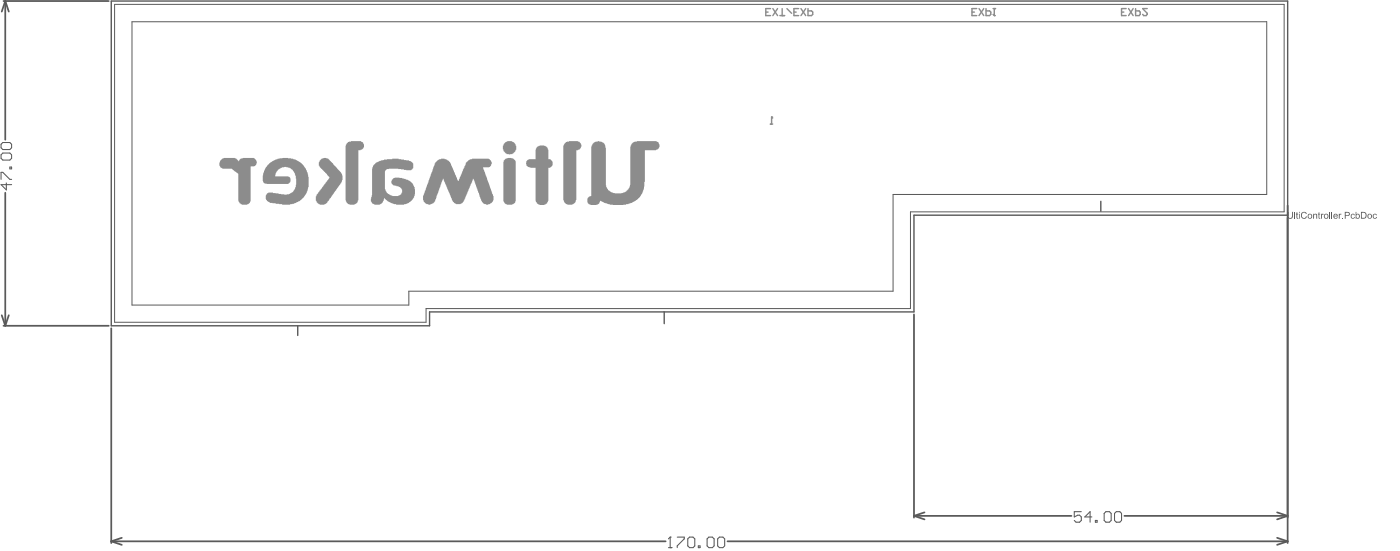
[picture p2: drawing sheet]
<svg xmlns="http://www.w3.org/2000/svg" width="337mm" height="133mm" viewBox="0 0 337 133" stroke-linecap="round" stroke-linejoin="round" font-family="sans-serif">
<g fill="none" stroke="#5a5a5a" stroke-width=".42">
<path d="M.8 .3h25.4M1.3 .3l-.9 2.5M1.3 .3v33.3M1.3 .3l.8 2.5M1.3 46.4v32M310.2 49.5v81.2M.4 75.9l.9 2.5M.8 78.4h25.4M2.1 75.9l-.8 2.5M26.8 79v51.7M220.2 75.7v48.9M26.8 130.3l2.5 .9"/>
<path d="M26.8 130.3h133.5M29.3 129.5l-2.5 .8M175.3 130.3h134.9M220.2 124.2l2.5 .8M220.2 124.2h37.9M222.7 123.3l-2.5 .9M270.9 124.2h39.3M307.7 123.3l2.5 .9M307.7 129.5l2.5 .8M310.2 130.3l-2.5 .9M310.2 124.2l-2.5 .8"/>
</g>
<path d="M26.8 .3h283.4v51.5h-90v23.3h-116.7v3.3h-76.7zM265.2 48.5v2.3M71.7 78.4v2.4M160 75.1v2.8" fill="none" stroke="#5a5a5a" stroke-width=".34"/>
<path d="M27.6 1.1h281.7v49.9h-90v23.3h-116.7v3.3h-75zM31.8 5.2h273.4v41.6h-90.1v23.3h-116.6v3.3h-66.7z" fill="none" stroke="#5a5a5a" stroke-width=".24"/>
<g fill="none" stroke="#5a5a5a" stroke-width=".25">
<path d="M.3 34.7l.4-.4h1.7l.4 .4v.9l-.4 .4h-1.7l-.4-.4zM.3 37.3l.4-.5h1.7l.4 .5v.8l-.4 .4h-1.7l-.4-.4zM.3 43.2v-1.7h.4l1.7 1.7h.4M1.5 44v1.7l-1.2-1.2h2.5M2.4 40.2h.4v.4h-.4zM161 131.8h.9M161.4 129.3h.1M161.4 129.3v2.5M161.4 129.3l-.4 .4M163.1 129.3h1.7v.4l-1.7 1.7v.4M165.7 129.7l.4-.4h.9l.4 .4v1.7l-.4 .4h-.9l-.4-.4zM168.2 131.4h.4v.4h-.4z"/>
<path d="M170.3 129.7l.5-.4h.8l.4 .4v1.7l-.4 .4h-.8l-.5-.4zM172.9 129.7l.4-.4h.8l.5 .4v1.7l-.5 .4h-.8l-.4-.4zM260.5 123.2h-1.7v1.2l.8-.4h.5l.4 .4v.9l-.4 .4h-.9l-.4-.4M263 124.4h-1.7l1.3-1.2v2.5M263.9 125.3h.4v.4h-.4zM266 123.6l.4-.4h.9l.4 .4v1.7l-.4 .4h-.9l-.4-.4zM268.5 123.6l.4-.4h.9l.4 .4v1.7l-.4 .4h-.9l-.4-.4z"/>
</g>
<g fill="#5a5a5a">
<path d="M310.2 51h.2v1.3l.3 .2 .5-.1v-1.4h.3l-.1 1.3-.2 .3h-.5a.53 .53 0 0 1-.5-.6z"/>
<path d="M311.8 51h.2v1.6h-.2z"/>
<path d="M312.3 51.2l.2-.2v.5h.2v.1h-.2v.8l.3 .2h-.4l-.1-1h-.1z"/>
<path d="M313.6 51.2l.7-.2 .4 .3 .1 .2h-.2l-.2-.2-.4-.1-.4 .4v.5l.3 .3 .4 .1 .3-.4h.2l-.2 .4-.5 .2-.6-.3-.1-.8z"/>
<path d="M316.3 51.5l.2 .1 .4-.2 .3 .2 .1 1h-.2v-.7a.28 .28 0 0 0-.3-.3 .28 .28 0 0 0-.3 .4v.6h-.2z"/>
<path d="M317.6 51.2l.2-.2v.5h.2v.1h-.2v.8l.3 .2-.5-.1v-.9h-.1z"/>
<path d="M318.2 51.5l.2 .1 .3-.2 .2 .1-.5 .3v.8h-.2z"/>
<path d="M320.3 51h.1v1.6h-.1z"/>
<path d="M320.7 51h.2v1.6h-.2z"/>
<path d="M322.5 51.5h.2v.1l.4-.1v.2a.26 .26 0 0 0-.3 0 .26 .26 0 0 0-.1 .3v.6h-.2z"/>
<path d="M323.4 52.4h.2v.2h-.2z"/>
<path d="M325.5 51.6l.4-.2 .5 .4-.7-.2-.1 .5a.33 .33 0 0 0 .2 .4 .33 .33 0 0 0 .4-.3h.2l-.2 .4h-.6l-.2-.3z"/>
<path d="M330.7 51.7l.5-.3 .5 .4-.4-.2a.44 .44 0 0 0-.4 .3 .44 .44 0 0 0 .1 .5l.2 .1 .5-.3-.3 .4h-.5l-.2-.3z"/>
<path d="M312.9 51h.2v.3h-.2zM312.9 51.5h.2v1.1h-.2z"/>
<path d="M315 52.1a.6 .6 0 0 1 1.2 0 .6 .6 0 0 1-1.2 0zM315.2 52a.4 .4 0 0 0 .8 0 .4 .4 0 0 0-.8 0z"/>
<path d="M318.9 52a.6 .6 0 0 1 1.2 0 .6 .6 0 0 1-1.2 0zM319.2 51.8v.6l.4 .1 .2-.3v-.4l-.3-.2z"/>
<path d="M321.3 51.7l.5-.3 .5 .4v.3h-.9l.1 .2a.31 .31 0 0 0 .3 .2 .31 .31 0 0 0 .2-.2h.3l-.2 .3-.3 .1-.5-.2zM321.5 51.8l-.1 .1h.7l-.1-.1a.32 .32 0 0 0-.2-.2 .32 .32 0 0 0-.3 .2z"/>
<path d="M324 51h.9l.3 .4-.2 .5-.8 .1v.6h-.2zM324.2 51.2v.6h.4a.3 .3 0 0 0 .4-.3 .3 .3 0 0 0-.4-.3z"/>
<path d="M326.6 51h.1v.6l.4-.2 .5 .4v.5l-.3 .3-.6-.1-.1 .1zM326.8 51.7v.7l.4 .1 .1-.7-.2-.2z"/>
<path d="M327.8 51h1l.4 .4v.7l-.3 .5h-1.1zM328.1 51.2v1.2h.7l.2-.5-.1-.5-.2-.2z"/>
<path d="M329.4 52a.6 .6 0 0 1 1.2 0 .6 .6 0 0 1-1.2 0zM329.7 51.8l-.1 .2a.4 .4 0 0 0 .2 .5 .4 .4 0 0 0 .6-.2 .4 .4 0 0 0-.2-.5l-.2-.2z"/>
</g>
<g fill="#8c8c8c">
<path d="M121.3 34.6l.9-.6 1.3 .1a1.7 1.7 0 0 1 .7 2.2l-.6 .7a1.92 1.92 0 0 1-1.7 0l-.4-.5a1.68 1.68 0 0 1-.2-1.9z"/>
<path d="M77 38.6l.4-.4 .6-.2 1.1 .2 3.2 3.5 .2 .6v1.1l-.3 .7-.2 .1v.2l-3.4 4.7-.4 .2h-1.2l-.2-.2a1.63 1.63 0 0 1-.2-2.6l2.8-3.7-2-2.3a1.17 1.17 0 0 1-.4-1.8z"/>
<path d="M121.3 38.6l.5-.4 .5-.2 1.2 .1a1.7 1.7 0 0 1 .7 2v7.4a1.56 1.56 0 0 1-.4 1.6l-.4 .2h-1.3v-.2a1.12 1.12 0 0 1-.8-1.5z"/>
<path d="M129.4 35.3l.6-.3 1.4 .1a2.33 2.33 0 0 1 .7 2.2v1h.4a1.2 1.2 0 0 1 0 2.1h-.4v7a1.92 1.92 0 0 1-.7 1.9l-1.4 .1-.6-.3-.1-.3a1.45 1.45 0 0 1-.3-1.4v-7h-1.3l-.3-.2a1.02 1.02 0 0 1-.2-1.8l1.8-.1v-1.4a1.37 1.37 0 0 1 .3-1.4z"/>
<path d="M53.1 38.6l.8-.6h2.7l.4 .2 .5 .6 .2-.4 .4-.3 3-.1a1.29 1.29 0 0 1 .5 1.8l-.4 .3h-.8v7.4a1.56 1.56 0 0 1-.4 1.6l-.4 .2h-1.4v-.2a1.36 1.36 0 0 1-.8-1.3v-5a.99 .99 0 0 0-.5-1.3l-1.1-.9h-2.2v-.1a.97 .97 0 0 1-.6-1.4z"/>
<path d="M89.9 39.8l.7-.7 .6-.3 2-.5 2.8-.1v.1l2.5 .3 .3 .2a1.17 1.17 0 0 1 .5 1.9l-.3 .3h-1.1l-2-.4h-2.2l-.6 .2a2.71 2.71 0 0 0-.4 2v2.8l.7 1.1 1.1 .5h1.4l.7-.3 .1-.3a.91 .91 0 0 0-.3-1.5l-.5-.3-1.3-.3a.93 .93 0 0 1 .2-1.5l.3-.2h1.8l2.1 .9 .5 .5 .4 .8 .1 1.8-.3 .9-1.2 1.1-1.1 .5-2.5-.2-1.5-.6-.8-.8-.2 .3a1.33 1.33 0 0 1-.9 1.3h-1.4v-.2a1.12 1.12 0 0 1-.7-1.5l.2-.6v-6.4z"/>
<path d="M83.6 34.4l1-.4h2.4v.1a.97 .97 0 0 1 .6 1.4l-.1 .3-.4 .2-.8 .2v11.8a1.33 1.33 0 0 1-.9 1.3h-1.2l-.4-.4a2.61 2.61 0 0 1-.6-2.4v-10.5a1.37 1.37 0 0 1 .3-1.4z"/>
<path d="M142.7 34.6l.5-.4 .8-.1v-.1l.9 .1 .2 .2a1.27 1.27 0 0 1 .7 1.2h.1l.1 9.5 .5 .8 .7 .5 .9 .3h1.6l1.1-.5 1-1.2v-9.6l.3-.7 .5-.4 .8-.1v-.1h4.7l.5 .2 .1 .3a.91 .91 0 0 1-.3 1.5l-.4 .2h-2.7l-.1 8.7-.6 1.9-1.1 1.3-1.2 .7-2.1 .6-3.3-.1v-.2l-1.4-.3-.8-.5-.7 1h-2a1.29 1.29 0 0 1-.1-2l.5-.1v-11a1.37 1.37 0 0 1 .3-1.4z"/>
<path d="M135.9 34.6l.4-.4 .8-.1v-.1h2.1l.7 .4a1.08 1.08 0 0 1-.2 1.4l-.1 .2-.8 .2v11.8a1.16 1.16 0 0 1-.7 1.1l-.2 .2h-1.3l-.3-.4a1.97 1.97 0 0 1-.6-2.1v-11.8z"/>
<path d="M104.8 39.1l.6-.6 .9-.3h.8l.9 .4 .6 .7 .1 .7 .4 .4 1 2.4v.4l.2 .4h.2l1-2.8 .7-1.1v-.6l.7-.6 .8-.3h4.1l.2 .2a1.23 1.23 0 0 1 .3 1.4l-.5 .5h-1.4v.3l2.5 6.7a1.46 1.46 0 0 1-.9 1.8l-.9 .2-.6-.2-.4-.5-2-5.5h-.2l-.2 .8-.3 .4-.1 .5-1.4 3.2a1.07 1.07 0 0 1-1 1.1h-1l-1-.8v-.5l-.3-.2v-.5l-.6-1-1.2-3.1-.4 .8-.3 1.2-.2 .2-.3 1.3-.4 .5-.5 1.6-1 .7h-.5l-.7-.4a2.05 2.05 0 0 1-.2-2.5z"/>
<path d="M64.8 39.3l1.5-.9 1.7-.4 2.1 .1 1.5 .5 1.5 1.2 .7 1.1 .4 1.7h.2v2.4h-.2l-.4 1.6-.7 1-.9 .8-1.4 .7h-.9v.2h-1.9v-.2l-3-.3-.5-.3a1.3 1.3 0 0 1 .2-2.1h1.1v.1l1.3 .1v.1l2 .2 .7-.2 .7-.4 .5-.7 .3-1.1v-2.2l-.8-1.4-1-.6h-1.5l-1.1 .6-.6 1.1v.5h3.2a1.03 1.03 0 0 1-.1 1.8h-5.2l-.6-.3a1.45 1.45 0 0 1-.3-1.4l.1-.9 .5-1.2z"/>
</g>
<path d="M185.6 29.9h.5M185.9 28.2v1.7" fill="none" stroke="#8c8c8c" stroke-width=".34"/>
<circle cx="185.9" cy="28.2" r=".17" fill="#8c8c8c"/>
<g fill="none" stroke="#8c8c8c" stroke-width=".34">
<path d="M184.5 2.9h.5M185.6 2.1h-1.1v1.7h1.1M186.2 2.1l1.1 1.7M187.3 2.1l-1.1 1.7M187.9 3.8h1.1M188.4 2.1v1.7M189.6 2.1l1.1 1.1M191.3 2.9h.5M192.4 2.1h-1.1v1.7h1.1M192.9 2.1l1.2 1.7M194.1 2.1l-1.2 1.7M194.6 2.1v1.7h.9l.3-.3v-.6l-.3-.3h-.9"/>
<path d="M234.1 2.9h.6M235.3 2.1h-1.2v1.7h1.2M235.8 2.1l1.2 1.7M237 2.1l-1.2 1.7M237.5 2.1v1.7h.9l.3-.3v-.6l-.3-.3h-.9M239.2 2.1h.6M239.5 2.1v1.7M185.9 28.2l.2 .2"/>
</g>
<circle cx="239.5" cy="3.8" r=".17" fill="#8c8c8c"/>
<path d="M239.2 3.5l.3 .3M270.2 2.9h.5M271.3 2.1h-1.1v1.7h1.1M271.9 2.1l1.1 1.7M273 2.1l-1.1 1.7M273.6 2.1v1.7h.8l.3-.3v-.6l-.3-.3h-.8M276.4 2.1h-1.1l1.1 1.1-.3 .6h-.6l-.2-.3" fill="none" stroke="#8c8c8c" stroke-width=".34"/>
</svg>
